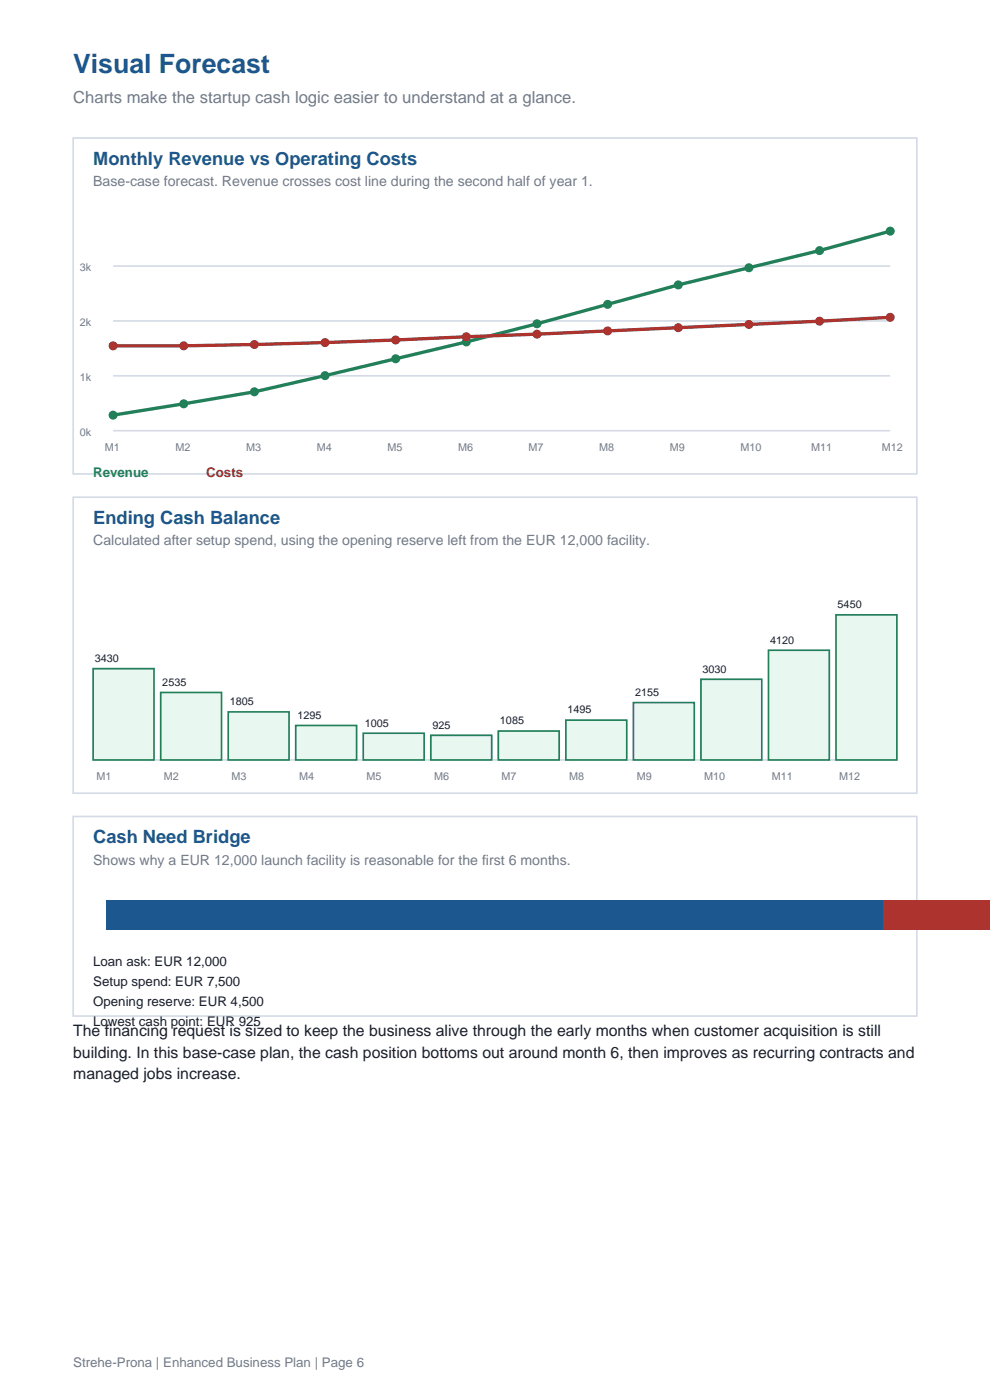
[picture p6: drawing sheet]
<svg xmlns="http://www.w3.org/2000/svg" width="210mm" height="297mm" viewBox="0 0 210 297" stroke-linecap="round" stroke-linejoin="round" font-family="sans-serif">
<defs><g id="words">
<text font-size="5.6" fill="#1c578f" x="15.5" y="15.5">Visual Forecast</text>
<g font-size="3.9" fill="#1c578f">
<text x="19.8" y="34.9">Monthly Revenue vs Operating Costs</text>
<text x="19.8" y="111.1">Ending Cash Balance</text>
<text x="19.8" y="178.9">Cash Need Bridge</text>
</g>
<text font-size="3.5" fill="#707a8a" x="15.5" y="21.9">Charts make the startup cash logic easier to understand at a glance.</text>
<g font-size="3.4" fill="#1c1f29">
<text x="15.5" y="219.8">The financing request is sized to keep the business alive through the early months when customer acquisition is still</text>
<text x="15.5" y="224.4">building. In this base-case plan, the cash position bottoms out around month 6, then improves as recurring contracts and</text>
<text x="15.5" y="229">managed jobs increase.</text>
</g>
<g font-size="3" fill="#707a8a">
<text x="19.8" y="39.5">Base-case forecast. Revenue crosses cost line during the second half of year 1.</text>
<text x="19.8" y="115.7">Calculated after setup spend, using the opening reserve left from the EUR 12,000 facility.</text>
<text x="19.8" y="183.4">Shows why a EUR 12,000 launch facility is reasonable for the first 6 months.</text>
</g>
<text font-size="2.8" fill="#218057" x="19.8" y="101.2">Revenue</text>
<text font-size="2.8" fill="#ad332e" x="43.7" y="101.2">Costs</text>
<g font-size="2.8" fill="#1c1f29">
<text x="19.8" y="205">Loan ask: EUR 12,000</text>
<text x="19.8" y="209.2">Setup spend: EUR 7,500</text>
<text x="19.8" y="213.4">Opening reserve: EUR 4,500</text>
<text x="19.8" y="217.7">Lowest cash point: EUR 925</text>
</g>
<text font-size="2.8" fill="#707a8a" x="15.5" y="289.9">Strehe-Prona | Enhanced Business Plan | Page 6</text>
<g font-size="2.3" fill="#707a8a">
<text x="16.9" y="57.5">3k</text>
<text x="16.9" y="69.1">2k</text>
<text x="16.9" y="80.8">1k</text>
<text x="16.9" y="92.4">0k</text>
<text x="22.2" y="95.6">M1</text>
<text x="37.2" y="95.6">M2</text>
<text x="52.2" y="95.6">M3</text>
<text x="67.2" y="95.6">M4</text>
<text x="82.2" y="95.6">M5</text>
<text x="97.2" y="95.6">M6</text>
<text x="112.1" y="95.6">M7</text>
<text x="127.1" y="95.6">M8</text>
<text x="142.1" y="95.6">M9</text>
<text x="157.1" y="95.6">M10</text>
<text x="172.1" y="95.6">M11</text>
<text x="187.1" y="95.6">M12</text>
<text x="20.5" y="165.5">M1</text>
<text x="34.8" y="165.5">M2</text>
<text x="49.1" y="165.5">M3</text>
<text x="63.4" y="165.5">M4</text>
<text x="77.8" y="165.5">M5</text>
<text x="92.1" y="165.5">M6</text>
<text x="106.4" y="165.5">M7</text>
<text x="120.7" y="165.5">M8</text>
<text x="135.1" y="165.5">M9</text>
<text x="149.4" y="165.5">M10</text>
<text x="163.7" y="165.5">M11</text>
<text x="178" y="165.5">M12</text>
</g>
<g font-size="2.3" fill="#1c1f29">
<text x="177.7" y="129">5450</text>
<text x="163.4" y="136.5">4120</text>
<text x="20.1" y="140.4">3430</text>
<text x="149" y="142.7">3030</text>
<text x="34.4" y="145.5">2535</text>
<text x="48.8" y="149.6">1805</text>
<text x="134.7" y="147.6">2155</text>
<text x="63.1" y="152.5">1295</text>
<text x="77.4" y="154.1">1005</text>
<text x="91.7" y="154.6">925</text>
<text x="106.1" y="153.7">1085</text>
<text x="120.4" y="151.4">1495</text>
</g>
</g></defs>
<path d="M15.5 29.3h179v71.2h-179z" fill="#fff" stroke="#d4dbe6" stroke-width=".35"/>
<path d="M24 56.4h164.8M24 79.7h164.8M24 68.1h164.8M24 91.4h164.8" fill="none" stroke="#d4dbe6" stroke-width=".35"/>
<g fill="#218057" stroke="#218057" stroke-width=".35">
<circle cx="24" cy="88.1" r=".78"/>
<circle cx="39" cy="85.7" r=".78"/>
<circle cx="54" cy="83.1" r=".78"/>
<circle cx="68.9" cy="79.7" r=".78"/>
<circle cx="83.9" cy="76.1" r=".78"/>
<circle cx="98.9" cy="72.5" r=".78"/>
<circle cx="113.9" cy="68.7" r=".78"/>
<circle cx="128.9" cy="64.6" r=".78"/>
<circle cx="143.9" cy="60.4" r=".78"/>
<circle cx="158.9" cy="56.8" r=".78"/>
<circle cx="173.8" cy="53.2" r=".78"/>
<circle cx="188.8" cy="49" r=".78"/>
</g>
<path d="M188.8 49l-15 4.2-29.9 7.2a1466.8 1466.8 0 0 1-89.9 22.7l-30 5" fill="none" stroke="#218057" stroke-width=".71" stroke-linecap="butt"/>
<g fill="#ad332e" stroke="#ad332e" stroke-width=".35">
<circle cx="24" cy="73.4" r=".78"/>
<circle cx="39" cy="73.4" r=".78"/>
<circle cx="54" cy="73.1" r=".78"/>
<circle cx="68.9" cy="72.7" r=".78"/>
<circle cx="83.9" cy="72.1" r=".78"/>
<circle cx="98.9" cy="71.4" r=".78"/>
<circle cx="113.9" cy="70.9" r=".78"/>
<circle cx="128.9" cy="70.2" r=".78"/>
<circle cx="143.9" cy="69.5" r=".78"/>
<circle cx="158.9" cy="68.8" r=".78"/>
<circle cx="173.8" cy="68.1" r=".78"/>
<circle cx="188.8" cy="67.3" r=".78"/>
</g>
<path d="M188.8 67.3l-15 .8-59.9 2.8-15 .5a1443.6 1443.6 0 0 1-74.9 2" fill="none" stroke="#ad332e" stroke-width=".71" stroke-linecap="butt"/>
<path d="M15.5 105.5h179v62.8h-179z" fill="#fff" stroke="#d4dbe6" stroke-width=".35"/>
<path d="M19.8 161.2h170.4" fill="none" stroke="#d4dbe6" stroke-width=".35"/>
<path d="M19.8 141.8h12.9v19.4h-12.9z" fill="#e8f7f0"/>
<path d="M19.8 141.8h12.9v19.4h-12.9z" fill="none" stroke="#218057" stroke-width=".35"/>
<path d="M34.1 146.9h12.9v14.3h-12.9z" fill="#e8f7f0"/>
<path d="M34.1 146.9h12.9v14.3h-12.9z" fill="none" stroke="#218057" stroke-width=".35"/>
<path d="M48.4 151h12.9v10.2h-12.9z" fill="#e8f7f0"/>
<path d="M48.4 151h12.9v10.2h-12.9z" fill="none" stroke="#218057" stroke-width=".35"/>
<path d="M62.7 153.9h12.9v7.3h-12.9z" fill="#e8f7f0"/>
<path d="M62.7 153.9h12.9v7.3h-12.9z" fill="none" stroke="#218057" stroke-width=".35"/>
<path d="M77.1 155.5h12.9v5.7h-12.9z" fill="#e8f7f0"/>
<path d="M77.1 155.5h12.9v5.7h-12.9z" fill="none" stroke="#218057" stroke-width=".35"/>
<path d="M91.4 156h12.9v5.2h-12.9z" fill="#e8f7f0"/>
<path d="M91.4 156h12.9v5.2h-12.9z" fill="none" stroke="#218057" stroke-width=".35"/>
<path d="M105.7 155.1h12.9v6.1h-12.9z" fill="#e8f7f0"/>
<path d="M105.7 155.1h12.9v6.1h-12.9z" fill="none" stroke="#218057" stroke-width=".35"/>
<path d="M120 152.8h12.9v8.4h-12.9z" fill="#e8f7f0"/>
<path d="M120 152.8h12.9v8.4h-12.9z" fill="none" stroke="#218057" stroke-width=".35"/>
<path d="M134.4 149h12.9v12.2h-12.9z" fill="#e8f7f0"/>
<path d="M134.4 149h12.9v12.2h-12.9z" fill="none" stroke="#218057" stroke-width=".35"/>
<path d="M148.7 144.1h12.9v17.1h-12.9z" fill="#e8f7f0"/>
<path d="M148.7 144.1h12.9v17.1h-12.9z" fill="none" stroke="#218057" stroke-width=".35"/>
<path d="M163 137.9h12.9v23.3h-12.9z" fill="#e8f7f0"/>
<path d="M163 137.9h12.9v23.3h-12.9z" fill="none" stroke="#218057" stroke-width=".35"/>
<path d="M177.3 130.4h12.9v30.8h-12.9z" fill="#e8f7f0"/>
<path d="M177.3 130.4h12.9v30.8h-12.9z" fill="none" stroke="#218057" stroke-width=".35"/>
<path d="M15.5 173.2h179v42.3h-179z" fill="#fff" stroke="#d4dbe6" stroke-width=".35"/>
<path d="M22.6 190.9h164.8v6.3h-164.8z" fill="#1c578f"/>
<path d="M187.4 190.9h22.7v6.3h-22.7z" fill="#ad332e"/>
<use href="#words"/>
</svg>
